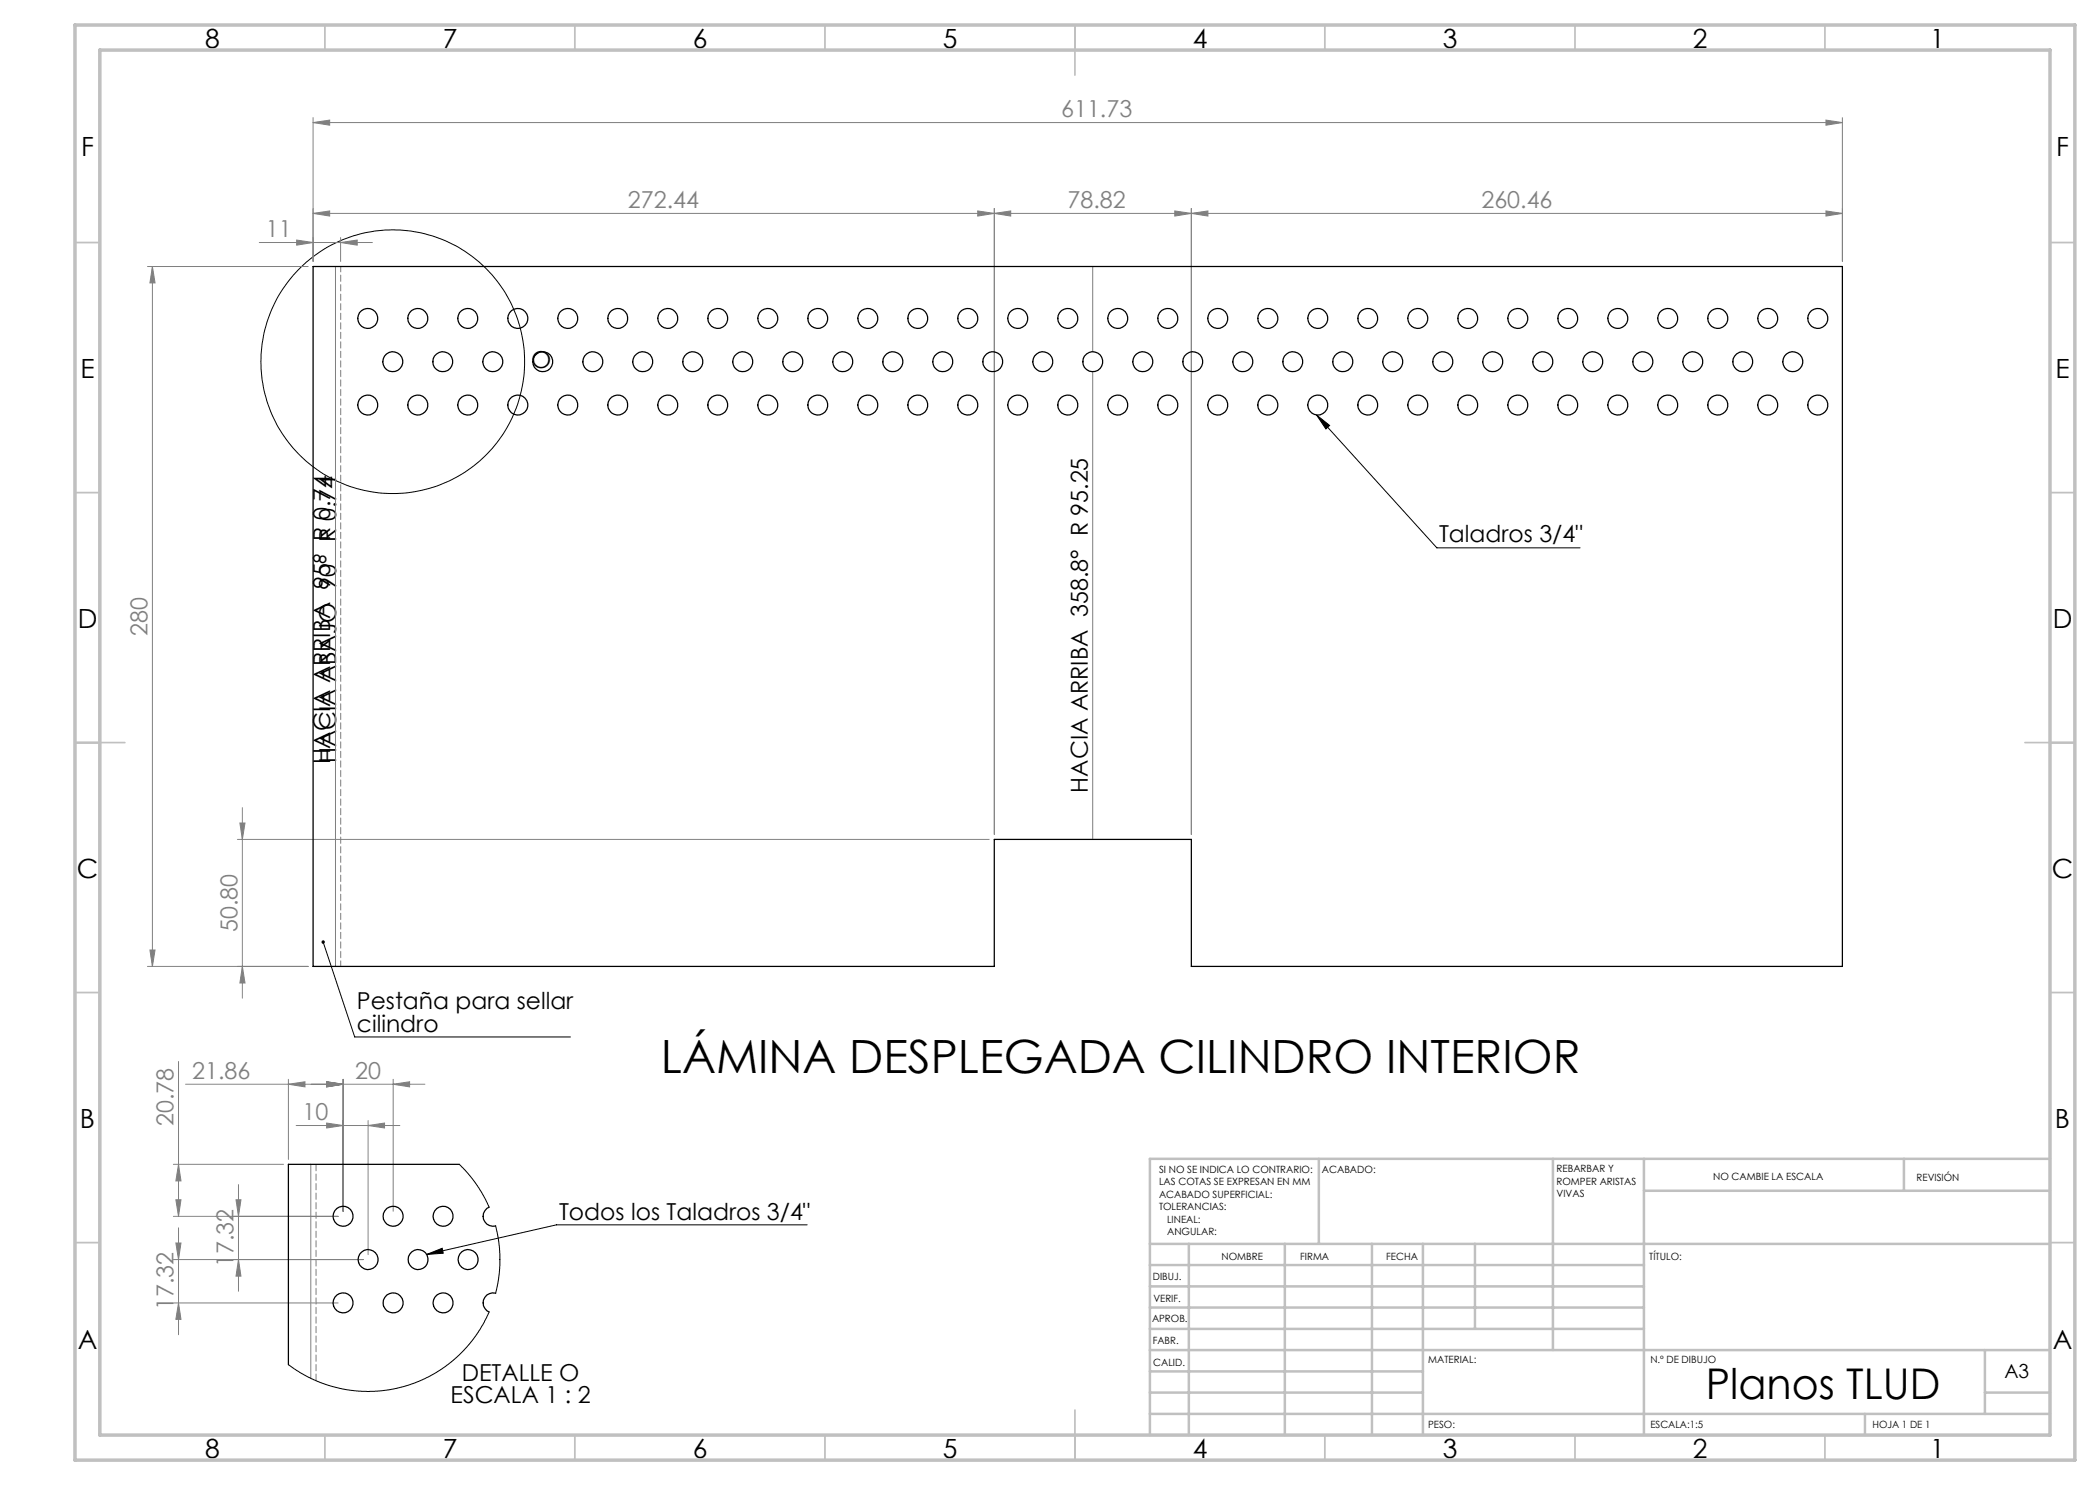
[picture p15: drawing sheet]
<svg xmlns="http://www.w3.org/2000/svg" width="420mm" height="297mm" viewBox="0 0 420 297" stroke-linecap="round" stroke-linejoin="round" font-family="sans-serif">
<defs><g id="words">
<text font-size="9.2" x="132.2" y="214.6">LÁMINA DESPLEGADA CILINDRO INTERIOR</text>
<text font-size="8.5" x="341.2" y="279.7">Planos TLUD</text>
<g font-size="5.3">
<text x="41" y="9.5">8</text>
<text x="88.5" y="9.5">7</text>
<text x="138.5" y="9.5">6</text>
<text x="188.5" y="9.5">5</text>
<text x="238.5" y="9.5">4</text>
<text x="288.5" y="9.5">3</text>
<text x="338.5" y="9.5">2</text>
<text x="386" y="9.5">1</text>
<text x="16.2" y="31.2">F</text>
<text x="411.2" y="31.2">F</text>
<text x="16.1" y="75.5">E</text>
<text x="411.1" y="75.5">E</text>
<text x="15.5" y="125.5">D</text>
<text x="410.5" y="125.5">D</text>
<text x="15.4" y="175.5">C</text>
<text x="410.4" y="175.5">C</text>
<text x="16" y="225.5">B</text>
<text x="411" y="225.5">B</text>
<text x="15.5" y="269.7">A</text>
<text x="410.5" y="269.7">A</text>
<text x="41" y="291.5">8</text>
<text x="88.5" y="291.5">7</text>
<text x="138.5" y="291.5">6</text>
<text x="188.5" y="291.5">5</text>
<text x="238.5" y="291.5">4</text>
<text x="288.5" y="291.5">3</text>
<text x="338.5" y="291.5">2</text>
<text x="386" y="291.5">1</text>
</g>
<g font-size="4.7" fill="#808080">
<text x="212.2" y="23.5">611.73</text>
<text x="125.6" y="41.7">272.44</text>
<text x="213.5" y="41.7">78.82</text>
<text x="296.3" y="41.7">260.46</text>
<text x="53.2" y="47.5">11</text>
<text x="29.5" y="127.2" transform="rotate(-90 29.5 127.2)">280</text>
<text x="47.5" y="186.4" transform="rotate(-90 47.5 186.4)">50.80</text>
<text x="38.4" y="215.8">21.86</text>
<text x="71.1" y="215.8">20</text>
<text x="34.7" y="225.2" transform="rotate(-90 34.7 225.2)">20.78</text>
<text x="60.5" y="224.1">10</text>
<text x="46.7" y="253.4" transform="rotate(-90 46.7 253.4)">17.32</text>
<text x="34.7" y="262" transform="rotate(-90 34.7 262)">17.32</text>
</g>
<g font-size="4.7">
<text x="106.3" y="73.6">O</text>
<text x="287.8" y="108.5">Taladros 3/4&quot;</text>
<text x="66.1" y="152.9" transform="rotate(-90 66.1 152.9)">HACIA ARRIBA 95° R 0.74</text>
<text x="67.2" y="152.7" transform="rotate(-90 67.2 152.7)">HACIA ABAJO 90° R 0.74</text>
<text x="217.5" y="158.5" transform="rotate(-90 217.5 158.5)">HACIA ARRIBA 358.8° R 95.25</text>
<text x="71.4" y="201.8">Pestaña para sellar</text>
<text x="71.4" y="206.3">cilindro</text>
<text x="111.8" y="244">Todos los Taladros 3/4&quot;</text>
<text x="90.1" y="280.7">ESCALA 1 : 2</text>
<text x="92.3" y="276.1">DETALLE O</text>
</g>
<text font-size="3.9" x="400.9" y="275.5">A3</text>
<g font-size="2">
<text x="231.8" y="234.6">SI NO SE INDICA LO CONTRARIO:</text>
<text x="231.8" y="237.1">LAS COTAS SE EXPRESAN EN MM</text>
<text x="231.8" y="239.6">ACABADO SUPERFICIAL:</text>
<text x="264.4" y="234.6">ACABADO:</text>
<text x="311.3" y="234.5">REBARBAR Y</text>
<text x="311.3" y="237">ROMPER ARISTAS</text>
<text x="311.3" y="239.5">VIVAS</text>
<text x="342.6" y="236">NO CAMBIE LA ESCALA</text>
<text x="383.3" y="236.2">REVISIÓN</text>
<text x="231.8" y="242.1">TOLERANCIAS:</text>
<text x="233.4" y="244.6">LINEAL:</text>
<text x="233.4" y="247.1">ANGULAR:</text>
<text x="244.3" y="252">NOMBRE</text>
<text x="260" y="251.9">FIRMA</text>
<text x="277.2" y="251.9">FECHA</text>
<text x="329.9" y="251.9">TÍTULO:</text>
<text x="230.6" y="256.1">DIBUJ.</text>
<text x="230.7" y="260.3">VERIF.</text>
<text x="230.4" y="264.4">APROB.</text>
<text x="230.5" y="268.8">FABR.</text>
<text x="230.7" y="273.1">CALID.</text>
<text x="285.6" y="272.5">MATERIAL:</text>
<text x="330.1" y="272.5">N.º DE DIBUJO</text>
<text x="285.6" y="285.5">PESO:</text>
<text x="330.1" y="285.6">ESCALA:1:5</text>
<text x="374.5" y="285.6">HOJA 1 DE 1</text>
</g>
</g></defs>
<g fill="none" stroke="#000" stroke-width=".2">
<path d="M263.3 83l24.1 26.6h28.6M263.3 83l2.6 2.1-.7 .7zM64.6 188.4l6.3 19h43.2M85.3 250.9l3.1-1.2 .3 .9zM161.4 245h-50.1l-26 5.9"/>
<circle cx="78.5" cy="72.3" r="26.4"/>
</g>
<g fill="none" stroke="#808080" stroke-width=".2">
<path d="M62.6 24.5l3.3-.5v1zM62.6 23.5v28.8M62.6 24.5h305.9M365.2 24l3.3 .5-3.3 .5zM368.5 23.5v28.8M29.5 53.3h32.1M30.5 53.3v140M30.5 53.3l.5 3.3h-1zM51.9 48.5h22.6M59.3 48l3.3 .5-3.3 .5zM62.6 42.7l3.3-.5v1zM62.6 42.7h305.9"/>
<path d="M67.1 53.3v140M68.1 48.5l3.3-.5v1zM68.1 47.5v4.8M195.5 42.2l3.4 .5-3.4 .5zM198.9 41.7v125.2M198.9 42.7l3.2-.5v1zM218.5 53.3v17M235 42.2l3.3 .5-3.3 .5zM238.3 41.7v125.2M238.3 42.7l3.3-.5v1zM365.2 42.2l3.3 .5-3.3 .5zM218.5 74.4v93.5"/>
<path d="M47.5 167.9h150.3M48 164.6h1l-.5 3.3zM48.5 161.5v38.1M29.5 193.3h32.1M30 190h1l-.5 3.3zM48.5 193.3l.5 3.3h-1zM35.7 212.3v31M37.1 216.8h47.9M57.7 216.8l3.3-.4v1zM57.7 215.9v16M65.3 216.4l3.3 .4-3.3 .6zM68.6 215.9v26.3"/>
<path d="M78.6 216.8l3.3-.4v1zM78.6 215.9v26.3M34.7 232.9h22M35.2 240h1l-.5 3.3zM35.7 232.9l.5 3.3h-1zM47.2 240h1l-.5 3.3zM47.7 236.9v21.4M59.2 225.1h20.8M62.2 232.9v42.8M65.3 224.6l3.3 .5-3.3 .5zM73.6 225.1l3.3-.5v1zM73.6 224.1v26.8"/>
<path d="M34.7 243.3h32.9M34.7 251.9h37.9M35.2 248.6h1l-.5 3.3zM35.7 245.6v21.3M47.7 251.9l.5 3.3h-1zM34.7 260.6h32.9M35.7 260.6l.5 3.3h-1z"/>
</g>
<path d="M63.2 276.1v-43.3" fill="none" stroke="#808080" stroke-width=".2" stroke-dasharray="1.3 .6"/>
<path d="M68.1 193.3v-140" fill="none" stroke="#808080" stroke-width=".2" stroke-dasharray="1.3 .6" stroke-dashoffset=".2"/>
<g fill="none" stroke="#c0c0c0" stroke-width=".35">
<path d="M65 5v5M115 5v5M165 5v5M215 5v10M265 5v5M315 5v5M365 5v5M15 48.5h5M410 48.5h5M15 98.5h5M410 98.5h5M15 148.5h10"/>
<path d="M405 148.5h10M15 198.5h5M410 198.5h5M15 248.5h5M410 248.5h5M65 287v5M115 287v5M165 287v5M215 282v10M265 287v5M315 287v5M365 287v5"/>
</g>
<g fill="none" stroke="#c0c0c0" stroke-width=".5">
<path d="M263.8 231.8v17M310.6 231.8v38.2M328.8 231.8v55.2M328.8 238.2h81.2M380.8 231.8v6.4M410 231.8h-180v55.2M230 248.8h180M230 257.3h98.8M230 253h98.8M237.8 248.8v38.2M257 248.8v38.2M274.4 248.8v38.2"/>
<path d="M284.6 248.8v38.2M295 248.8v17M230 265.8h98.8M230 261.5h98.8M230 278.5h54.6M230 274.3h54.6M230 270h180M397 278.5h13M397 270v12.8M230 282.8h180M373 282.8v4.2"/>
</g>
<path d="M15 5h400v287h-400zM20 10h390v277h-390z" fill="none" stroke="#c0c0c0" stroke-width=".7"/>
<g fill="#000">
<path d="M85.3 250.9l3.1-1.2 .3 .9z"/>
<path d="M263.3 83l2.6 2.1-.7 .7zM64.4 188.2a.34 .34 0 0 0 0 .5 .34 .34 0 0 0 .5-.2 .34 .34 0 0 0-.4-.4l.1 .3-.1-.3z"/>
</g>
<g fill="#808080">
<path d="M59.3 48l3.3 .5-3.3 .5zM68.1 48.5l3.3-.5v1zM57.7 216.8l3.3-.4v1zM65.3 216.4l3.3 .4-3.3 .6zM65.3 216.4l3.3 .4-3.3 .6zM78.6 216.8l3.3-.4v1zM65.3 224.6l3.3 .5-3.3 .5zM73.6 225.1l3.3-.5v1z"/>
<path d="M238.3 42.7l3.3-.5v1zM365.2 42.2l3.3 .5-3.3 .5z"/>
<path d="M198.9 42.7l3.2-.5v1zM235 42.2l3.3 .5-3.3 .5z"/>
<path d="M62.6 42.7l3.3-.5v1zM195.5 42.2l3.4 .5-3.4 .5z"/>
<path d="M365.2 24l3.3 .5-3.3 .5zM62.6 24.5l3.3-.5v1z"/>
<path d="M30 190h1l-.5 3.3zM30.5 53.3l.5 3.3h-1zM48.5 193.3l.5 3.3h-1zM48 164.6h1l-.5 3.3z"/>
<path d="M35.7 232.9l.5 3.3h-1zM35.2 240h1l-.5 3.3zM47.2 240h1l-.5 3.3zM47.7 251.9l.5 3.3h-1zM35.2 248.6h1l-.5 3.3zM35.7 260.6l.5 3.3h-1z"/>
</g>
<g fill="none" stroke="#000" stroke-width=".25">
<path d="M62.6 53.3h305.9v140h-130.2v-25.4h-39.4v25.4h-136.3zM91.9 232.9h-34.2v40M97.8 241.4a1.98 1.98 0 0 0-1.1 2.5 1.98 1.98 0 0 0 2.4 1.3M99.1 258.7a1.99 1.99 0 0 0-2.3 1.2 1.99 1.99 0 0 0 1 2.5"/>
<circle cx="73.5" cy="63.7" r="2"/>
<circle cx="78.6" cy="72.4" r="2"/>
<circle cx="83.6" cy="63.7" r="2"/>
<circle cx="88.6" cy="72.4" r="2"/>
<circle cx="93.5" cy="63.7" r="2"/>
<circle cx="98.6" cy="72.4" r="2"/>
<circle cx="103.6" cy="63.7" r="2"/>
<circle cx="108.6" cy="72.4" r="2"/>
<circle cx="113.5" cy="63.7" r="2"/>
<circle cx="118.6" cy="72.4" r="2"/>
<circle cx="123.6" cy="63.7" r="2"/>
<circle cx="128.6" cy="72.4" r="2.01"/>
<circle cx="133.5" cy="63.7" r="2"/>
<circle cx="138.6" cy="72.4" r="2"/>
<circle cx="143.6" cy="63.7" r="2"/>
<circle cx="148.5" cy="72.4" r="2"/>
<circle cx="153.6" cy="63.7" r="2"/>
<circle cx="158.6" cy="72.4" r="2"/>
<circle cx="163.6" cy="63.7" r="2"/>
<circle cx="168.5" cy="72.4" r="2"/>
<circle cx="173.6" cy="63.7" r="2"/>
<circle cx="178.6" cy="72.4" r="2"/>
<circle cx="183.6" cy="63.7" r="2"/>
<circle cx="188.5" cy="72.4" r="2"/>
<circle cx="193.6" cy="63.7" r="2"/>
<circle cx="198.6" cy="72.4" r="2"/>
<circle cx="203.5" cy="63.7" r="2"/>
<circle cx="208.5" cy="72.4" r="2"/>
<circle cx="213.6" cy="63.7" r="2"/>
<circle cx="218.6" cy="72.4" r="2"/>
<circle cx="223.5" cy="63.7" r="2"/>
<circle cx="228.6" cy="72.4" r="2"/>
<circle cx="233.6" cy="63.7" r="2"/>
<circle cx="238.6" cy="72.4" r="2"/>
<circle cx="243.5" cy="63.7" r="2"/>
<circle cx="248.6" cy="72.4" r="2"/>
<circle cx="253.6" cy="63.7" r="2"/>
<circle cx="258.6" cy="72.4" r="2"/>
<circle cx="263.5" cy="63.7" r="2"/>
<circle cx="268.6" cy="72.4" r="2"/>
<circle cx="273.6" cy="63.7" r="2"/>
<circle cx="278.5" cy="72.4" r="2"/>
<circle cx="283.5" cy="63.7" r="2"/>
<circle cx="288.6" cy="72.4" r="2"/>
<circle cx="293.6" cy="63.7" r="2"/>
<circle cx="298.5" cy="72.4" r="2"/>
<circle cx="303.6" cy="63.7" r="2"/>
<circle cx="308.6" cy="72.4" r="2"/>
<circle cx="313.6" cy="63.7" r="2"/>
<circle cx="318.5" cy="72.4" r="2"/>
<circle cx="323.6" cy="63.7" r="2"/>
<circle cx="328.6" cy="72.4" r="2"/>
<circle cx="333.5" cy="63.7" r="2.01"/>
<circle cx="338.5" cy="72.4" r="2"/>
<circle cx="343.6" cy="63.7" r="2"/>
<circle cx="348.6" cy="72.4" r="2"/>
<circle cx="353.5" cy="63.7" r="2"/>
<circle cx="358.6" cy="72.4" r="2"/>
<circle cx="363.6" cy="63.7" r="2"/>
<circle cx="73.5" cy="81" r="2"/>
<circle cx="83.6" cy="81" r="2"/>
<circle cx="93.5" cy="81" r="2"/>
<circle cx="103.6" cy="81" r="2"/>
<circle cx="113.5" cy="81" r="2"/>
<circle cx="123.6" cy="81" r="2"/>
<circle cx="133.5" cy="81" r="2"/>
<circle cx="143.6" cy="81" r="2"/>
<circle cx="153.6" cy="81" r="2"/>
<circle cx="163.6" cy="81" r="2"/>
<circle cx="173.6" cy="81" r="2"/>
<circle cx="183.6" cy="81" r="2"/>
<circle cx="193.6" cy="81" r="2"/>
<circle cx="203.5" cy="81" r="2"/>
<circle cx="213.6" cy="81" r="2"/>
<circle cx="223.5" cy="81" r="2"/>
<circle cx="233.6" cy="81" r="2"/>
<circle cx="243.5" cy="81" r="2"/>
<circle cx="253.6" cy="81" r="2"/>
<circle cx="263.5" cy="81" r="2"/>
<circle cx="273.6" cy="81" r="2"/>
<circle cx="283.5" cy="81" r="2"/>
<circle cx="293.6" cy="81" r="2"/>
<circle cx="303.6" cy="81" r="2"/>
<circle cx="313.6" cy="81" r="2"/>
<circle cx="323.6" cy="81" r="2"/>
<circle cx="333.5" cy="81" r="2.01"/>
<circle cx="343.6" cy="81" r="2"/>
<circle cx="353.5" cy="81" r="2"/>
<circle cx="363.6" cy="81" r="2"/>
<circle cx="68.6" cy="243.3" r="2"/>
<circle cx="73.6" cy="251.9" r="1.99"/>
<circle cx="78.6" cy="243.3" r="2"/>
<circle cx="83.6" cy="251.9" r="2"/>
<circle cx="88.6" cy="243.3" r="2"/>
<circle cx="93.6" cy="251.9" r="1.99"/>
<circle cx="68.6" cy="260.6" r="2"/>
<circle cx="78.6" cy="260.6" r="2"/>
<circle cx="88.6" cy="260.6" r="2"/>
</g>
<path d="M91.9 232.9l2.1 2.2 1.5 2 1.5 2.7 .8 1.6M99.1 245.2l.6 2.7 .3 2.8-.1 3.9-.8 4.1M97.8 262.4l-.9 2-1.6 2.5-2 2.5-2.1 2.2-2.8 2.2-2.3 1.3-3 1.4-2.2 .8-3 .7-2.9 .3-3.3-.1-2.6-.3-2.7-.6-3.1-1.1-3.4-1.7-2.2-1.6" fill="none" stroke="#000" stroke-width=".2"/>
<use href="#words"/>
</svg>
